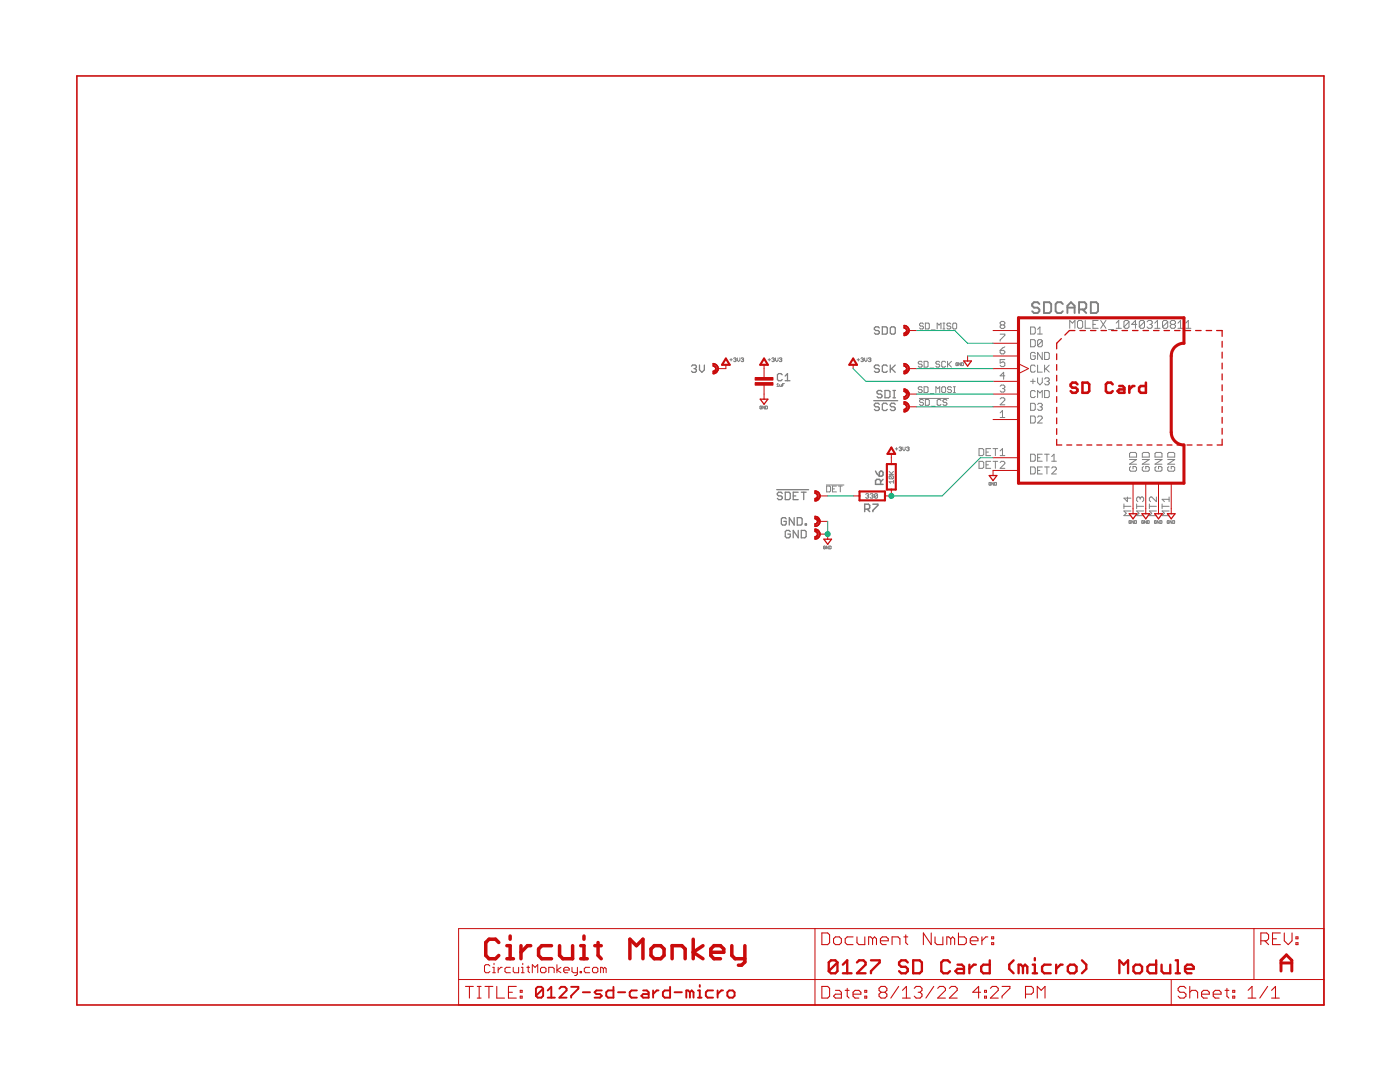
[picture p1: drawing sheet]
<svg xmlns="http://www.w3.org/2000/svg" width="279mm" height="216mm" viewBox="0 0 279 216" stroke-linecap="round" stroke-linejoin="round" font-family="sans-serif">
<g fill="none" stroke="#808080" stroke-width=".2">
<path d="M145.7 71.8h.5M145.9 71.5v.5M146.4 71.5l.4-.1 .1 .1-.1 .3M146.7 71.8h.1M146.8 71.8l.1 .1-.1 .3-.4-.2M147.2 71.4v.5l.2 .3 .3-.3v-.5M147.9 71.5l.4-.1 .1 .1-.1 .3M148.1 71.8h.2M148.3 71.8l.1 .1-.1 .3-.4-.2M153.3 71.8h.5M153.5 71.5v.5M154 71.5l.4-.1 .1 .1-.1 .3"/>
<path d="M154.3 71.8h.1M154.4 71.8l.1 .1-.1 .3-.4-.2M154.8 71.4v.5l.2 .3 .3-.3v-.5M155 76.7l.2-.2v.6M155 77.1h.4M155.5 71.5l.4-.1 .1 .1-.1 .3M155.6 76.7l.1 .4h.3v-.4M155.8 71.8h.1M155.9 71.8l.1 .1-.1 .3-.4-.2M156.2 76.8h.2M156.5 76.5h-.3v.6M171 71.8h.6"/>
<path d="M171.3 71.5v.5M171.8 71.5l.4-.1 .1 .1-.1 .3M172 71.8h.2M172.2 71.8l.1 .1-.1 .3-.4-.2M172.6 71.4v.5l.2 .3 .2-.3v-.5M173.3 71.5l.4-.1 .1 .1-.1 .3M173.5 71.8h.2M173.7 71.8l.1 .1-.1 .3-.4-.2M183.5 79.5h5.8M184 72.3l-.1-.2h-.4l-.2 .2 .2 .4h.4l.1 .2-.1 .4h-.4l-.2-.2M184 77.4l-.1-.2h-.4l-.2 .2 .2 .3h.4l.1 .3-.1 .3h-.4l-.2-.2M184.3 79.9l-.2-.2h-.4l-.2 .4 .2 .2h.4l.2 .4-.2 .2h-.4l-.2-.2"/>
<path d="M184.3 64.7l-.2-.2h-.4l-.2 .4 .2 .2h.4l.2 .3-.2 .2h-.4l-.2-.2M184.4 77.2h.6l.2 .2v.7l-.2 .2h-.6zM184.4 72.1h.6l.2 .2v.8l-.2 .2h-.6zM184.7 79.7h.6l.2 .2v.8l-.2 .2h-.6zM184.7 64.5h.6l.2 .2v.7l-.2 .2h-.6zM185.6 78.5h.8M185.6 73.4h.8M185.8 65.8h.8M186.8 78.3v-1.1l.4 .4 .3-.4v1.1M187 65.6v-1.1l.4 .4 .4-.4v1.1M187.5 72.3l-.2-.2h-.3l-.2 .2 .2 .4h.3l.2 .2-.2 .4h-.3l-.2-.2M187.8 79.9l-.2-.2h-.4l-.2 .2v.8l.2 .2h.4l.2-.2"/>
<path d="M187.9 77.4l.2-.2h.4l.2 .2v.7l-.2 .2h-.4l-.2-.2zM188.2 64.5h.4M188.2 65.6h.4M188.4 64.5v1.1M188.7 72.3l-.2-.2h-.4l-.2 .2v.8l.2 .2h.4l.2-.2M189 79.9l-.2-.2h-.4l-.2 .2 .2 .4h.4l.2 .2-.2 .4h-.4l-.2-.2M189.1 72.1v1.2M189.3 72.7l.6 .6M189.8 64.7l-.3-.2h-.3l-.2 .4 .2 .2h.3l.3 .3-.3 .2h-.3l-.2-.2M189.9 77.4l-.2-.2h-.4l-.2 .2 .2 .3h.4l.2 .3-.2 .3h-.4l-.2-.2M189.9 72.1l-.8 .8M190.1 64.7l.2-.2h.4l.2 .2v.7l-.2 .2h-.4l-.2-.2z"/>
<path d="M190.3 77.2h.4M190.3 78.3h.4M190.5 77.2v1.1M191.2 72.5l-.1-.1-.3 .1 .1 .5 .3-.1v-.2h-.2M191.7 72.4v.6l-.4-.6v.6M191.9 72.4l.4 .1-.1 .5h-.3zM199.6 77.1l.2-.3h.5l.2 .3v.2l-.2 .2M199.6 79.6l.2-.2h.5l.2 .2v.2l-.9 1h.9M199.6 69.9h.7l.2 .2v.3l-.2 .2h-.5l-.2-.2zM199.6 66.7h.9v.2l-.9 .9v.3M199.8 64.8l-.2 .3v.2l.2 .2h.5l.2-.2v-.2l-.2-.3M199.8 64.8l-.2-.2v-.2l.2-.3h.5l.2 .3v.2l-.2 .2"/>
<path d="M199.8 64.8h.5M200.1 77.5h.2M200.3 77.5l.2 .3v.2l-.2 .2h-.5l-.2-.2M200.5 71.8h-.9v.7l.5-.3h.2l.2 .3v.4l-.2 .3h-.5l-.2-.3M200.5 69.2l-.9 .7M200.5 75h-.9l.7-.7v1.4M205.7 65.3h.7l.2 .2v.9l-.2 .3h-.7zM205.7 67.8h.7l.2 .2v1l-.2 .2h-.7zM205.7 76.1h.9M206.1 75.6v1M206.6 70.5l-.2-.2h-.5l-.2 .2v1l.2 .2h.5l.2-.2v-.5h-.5M206.6 73.1l-.2-.2h-.5l-.2 .2v.9l.2 .3h.5l.2-.3"/>
<path d="M206.6 78.2l-.2-.3h-.5l-.2 .3v.9l.2 .2h.5l.2-.2M207.1 66.7h.9M207.1 65.7l.4-.4v1.4M207.1 72.9v1.4h.9M207.1 75.4v.9l.4 .5 .5-.5v-.9M207.1 79.3v-1.4l.4 .5 .5-.5v1.4M208 68l-.2-.2h-.5l-.2 .2v1M208 70.3v1.4l-.9-1.4v1.4M208 68v1l-.2 .2h-.5l-.2-.2M208 68l-.9 1M208.5 70.3h.7l.2 .2v1l-.2 .2h-.7zM208.5 72.9v1.4"/>
<path d="M208.5 77.9h.7l.2 .3v.9l-.2 .2h-.7zM208.5 75.6l.2-.2h.5l.2 .2v.3l-.2 .2M208.7 73.6l.7 .7M208.9 76.1h.3M209.2 76.1l.2 .2v.3l-.2 .2h-.5l-.2-.2M209.4 72.9l-.9 .9M213.5 65.5v-1.6l.5 .6 .5-.6v1.6M215.3 63.9h.5l.3 .3v1l-.3 .3h-.5l-.3-.3v-1zM216.6 63.9v1.6h1M218.1 64.7h.5M219.2 63.9h-1.1v1.6h1.1M219.7 63.9l1 1.6"/>
<path d="M220.7 63.9l-1 1.6M221.2 65.8h1M222.8 65.5h1M222.8 64.5l.5-.6v1.6M225.3 64.2l-.2-.3h-.5l-.3 .3v1M225.3 64.2v1l-.2 .3h-.5l-.3-.3M225.3 64.2l-1 1M226.9 64.7h-1.1l.8-.8v1.6M228.4 64.2l-.2-.3h-.6l-.2 .3v1M228.4 64.2v1l-.2 .3h-.6l-.2-.3M228.4 64.2l-1 1M228.9 64.2l.3-.3h.5l.3 .3v.3l-.3 .2"/>
<path d="M229.4 64.7h.3M229.7 64.7l.3 .3v.2l-.3 .3h-.5l-.3-.3M230.5 65.5h1M230.5 64.5l.5-.6v1.6M233 64.2l-.2-.3h-.5l-.3 .3v1M233 64.2v1l-.2 .3h-.5l-.3-.3M233 64.2l-1 1M233.8 64.7l-.2-.2v-.3l.2-.3h.5l.3 .3v.3l-.3 .2M233.8 64.7l-.2 .3v.2l.2 .3h.5l.3-.3v-.2l-.3-.3M233.8 64.7h.5M235.1 65.5h1M235.1 64.5l.5-.6v1.6"/>
<path d="M236.6 65.5h1.1M236.6 64.5l.6-.6v1.6M152 81.1l-.1-.1-.2 .1v.4l.2 .1 .1-.3h-.2M152.6 81v.6l-.4-.6v.6M152.8 81l.4 .1-.1 .5h-.3zM164.9 96.8h3.5M165 97h.6l.2 .2v.8l-.2 .1h-.6zM166.1 97.6h.4M166.9 97h-.8v1.1h.8M167.3 97h.8M167.7 97v1.1M172.8 98.7l.4-.2 .2 .2-.2 .3"/>
<path d="M173.1 99h.1M173.2 99l.2 .1-.2 .3-.4-.1M173.7 98.7l.4-.2 .1 .2-.1 .3M173.9 99h.2M174.1 99l.1 .1-.1 .3-.4-.1M175.1 98.7l-.4-.2-.2 .2v.6M175.1 98.7v.6l-.1 .1-.5-.1M175.1 98.7l-.6 .6M177.4 94.7h.9M177.4 94.1l.6 .6M177.6 95l.6 .5M177.6 95h.6l.1 .1-.1 .4"/>
<path d="M177.6 95l-.2 .4 .2 .1h.6M178.3 96.1h-.9l.3 .3M178.3 95.8v.6M178.3 94.1l-.4 .4M178.7 89.6h.5M178.9 89.3v.5M179.4 89.3l.4-.1 .1 .1-.1 .3M179.7 89.6h.1M179.8 89.6l.1 .1-.1 .2-.4-.1M180.2 89.2v.5l.2 .2 .3-.2v-.5M180.9 89.3l.4-.1 .1 .1-.1 .3M181.2 89.6h.1"/>
<path d="M181.3 89.6l.1 .1-.1 .2-.4-.1M185.8 81.1h.8M195.4 92.1h.7l.2 .2v.9l-.2 .3h-.7zM195.4 89.5h.7l.2 .2v1l-.2 .2h-.7zM196.8 90.2h.5M196.8 92.8h.5M197.7 92.1h-.9v1.4h.9M197.7 89.5h-.9v1.4h.9M197.7 96.4h-.3l.1 .4 .2-.1v-.2h-.1M198.2 92.1h.9M198.2 89.5h.9M198.3 96.3v.5l-.4-.5v.5"/>
<path d="M198.5 96.3l.4 .1-.1 .4h-.3zM198.6 89.5v1.4M198.6 92.1v1.4M199.6 90l.5-.5v1.4M199.6 92.3l.2-.2h.5l.2 .2v.2l-.9 1h.9M199.6 82.4l.5-.5v1.4M199.6 83.3h.9M199.6 90.9h.9M205.7 80.5h.7l.2 .2v.9l-.2 .3h-.7zM205.7 83h.7l.2 .2v1l-.2 .2h-.7zM205.7 90.6h.7l.2 .3v.9l-.2 .2h-.7zM205.7 93.2h.7l.2 .2v.9l-.2 .3h-.7z"/>
<path d="M207.1 80.7l.2-.2h.5l.2 .2v.2l-.2 .3M207.1 83.2l.2-.2h.5l.2 .2v.3l-.9 .9h.9M207.1 91.3h.4M207.1 93.9h.4M207.5 81.2h.3M207.8 81.2l.2 .2v.2l-.2 .3h-.5l-.2-.3M208 90.6h-.9v1.4h.9M208 93.2h-.9v1.4h.9M208.5 90.6h.9M208.5 93.2h.9M208.9 90.6v1.4M208.9 93.2v1.4"/>
<path d="M209.9 92h.9M209.9 91.1l.5-.5v1.4M209.9 93.4l.2-.2h.5l.2 .2v.2l-.9 1h.9M225 99.2v.9l-.7-.7h1.4M225.4 90.5l.3-.2h.9l.2 .2v.7h-1.4zM225.4 91.7h1.4l-1.4 .9h1.4M225.7 93.1l-.3 .2v.5l.3 .2h.9l.2-.2v-.5l-.2-.2h-.5v.5M227.5 99.4l-.2-.2h-.2l-.3 .2v.5l.3 .2M227.5 99.4l.3-.2h.2l.2 .2v.5l-.2 .2M227.5 99.4v.2M228 90.5l.2-.2h.9l.3 .2v.7h-1.4zM228 91.7h1.4l-1.4 .9h1.4"/>
<path d="M228.2 93.1l-.2 .2v.5l.2 .2h.9l.3-.2v-.5l-.3-.2h-.4v.5M230.5 90.5l.2-.2h1l.2 .2v.7h-1.4zM230.5 91.7h1.4l-1.4 .9h1.4M230.7 93.1l-.2 .2v.5l.2 .2h1l.2-.2v-.5l-.2-.2h-.5v.5M230.8 99.2v.9l-1-.9h-.2l-.2 .2v.5l.2 .2M233 91.7h1.4l-1.4 .9h1.4M233.3 90.3h.9l.2 .2v.7h-1.4v-.7zM233.3 93.1l-.3 .2v.5l.3 .2h.9l.2-.2v-.5l-.2-.2h-.5v.5M233.3 99.2v.9M233.3 99.6h-1.4l.5 .5M164.7 109.1h-.3v.3l.2 .1 .1-.3h-.2M165.3 109v.5l-.4-.5v.5"/>
<path d="M165.5 109l.4 .1-.1 .4h-.3zM224.3 100.6v.9M224.3 101h1.4M225.7 104h-.4v.4h.3l.1-.2h-.2M225.7 102h-1.4l.5 .4-.5 .5h1.4M226.3 103.9v.5l-.4-.5v.5M226.4 103.9l.4 .1-.1 .4h-.3zM226.8 101h1.4M226.8 100.6v.9M228.2 104h-.3v.4h.2l.1-.2h-.2M228.2 102h-1.4l.5 .4-.5 .5h1.4M228.8 103.9v.5l-.4-.5v.5"/>
<path d="M229 103.9l.3 .1v.4h-.3zM229.4 101h1.4M229.4 100.6v.9M230.8 104h-.4v.4h.3l.1-.2h-.2M230.8 102h-1.4l.4 .4-.4 .5h1.4M231.3 103.9v.5l-.4-.5v.5M231.5 103.9l.4 .1-.1 .4h-.3zM231.9 100.6v.9M231.9 101h1.4M233.3 104h-.4v.4h.3l.1-.2h-.2M233.3 102h-1.4l.5 .4-.5 .5h1.4M233.9 103.9v.5l-.4-.5v.5"/>
<path d="M234.1 103.9l.3 .1-.1 .4h-.2z"/>
</g>
<path d="M207.4 60.7l-.3-.4h-.7l-.4 .4v.3l.4 .4h.7l.3 .3v.4l-.3 .4h-.7l-.4-.4M208.3 60.3h1.1l.4 .4v1.4l-.4 .4h-1.1zM212.1 60.7l-.3-.4h-.8l-.3 .4v1.4l.3 .4h.8l.3-.4M213 61.4h1.5M213 62.5v-1.5l.7-.7 .8 .7v1.5M215.3 61.7h1.1l.4-.3v-.7l-.4-.4h-1.1v2.2M216.1 61.7l.7 .8M217.7 60.3h1.1l.3 .4v1.4l-.3 .4h-1.1z" fill="none" stroke="#808080" stroke-width=".38"/>
<g fill="none" stroke="#808080" stroke-width=".25">
<path d="M138 73.1l.2-.3h.5l.3 .3v.2l-.3 .3M138.5 73.6h.2M138.7 73.6l.3 .2v.3l-.3 .2h-.5l-.2-.2M139.6 72.8v1l.5 .5 .5-.5v-1M156.1 74.8l-.2-.3h-.5l-.2 .3v.9l.2 .3h.5l.2-.3M156.7 76h.9M156.7 75l.5-.5v1.5M174.4 79.9h4.8M175.5 65.4l-.3-.2h-.4l-.3 .2v.3l.3 .3h.4l.3 .2v.2l-.3 .3h-.4l-.3-.3M175.5 73.1l-.3-.3h-.4l-.3 .3v.2l.3 .3h.4l.3 .2v.3l-.3 .2h-.4l-.3-.2M176 78.1l-.2-.2h-.5l-.3 .2v.3l.3 .2h.5l.2 .3v.2l-.2 .3h-.5l-.3-.3M176.1 65.2h.7l.3 .2v1l-.3 .3h-.7z"/>
<path d="M176.6 77.9h.8l.2 .2v1l-.2 .3h-.8zM177.1 73.1l-.3-.3h-.5l-.2 .3v1l.2 .2h.5l.3-.2M177.7 65.4l.2-.2h.5l.3 .2v1l-.3 .3h-.5l-.2-.3zM177.7 72.8v1.5M177.9 73.6l.8 .7M178.2 77.9h.5M178.2 79.4h.5M178.5 77.9v1.5M178.7 72.8l-1 1M155 97.7h6.4M156.1 98.5l-.2-.3h-.5l-.3 .3v.2l.3 .3h.5l.2 .2v.2l-.2 .3h-.5l-.3-.3M156.7 98.2h.8l.2 .3v.9l-.2 .3h-.8z"/>
<path d="M158.3 99h.5M159.3 98.2h-1v1.5h1M159.9 98.2h1M160.4 98.2v1.5M175.5 80.7l-.3-.2h-.4l-.3 .2v.2l.3 .3h.4l.3 .2v.3l-.3 .2h-.4l-.3-.2M177.1 80.7l-.3-.2h-.5l-.2 .2v1l.2 .2h.5l.3-.2M178.7 80.7l-.3-.2h-.5l-.2 .2v.2l.2 .3h.5l.3 .2v.3l-.3 .2h-.5l-.2-.2M156.9 103.5l-.2-.2h-.5l-.3 .2v1l.3 .3h.5l.2-.3v-.5h-.5M157.7 106.1l-.2-.3h-.5l-.3 .3v1l.3 .2h.5l.2-.2v-.5h-.5M158.5 103.3v1.5l-1-1.5v1.5M159.1 103.3h.8l.2 .2v1l-.2 .3h-.8zM159.3 105.8v1.5l-1-1.5v1.5"/>
<path d="M159.9 105.8h.7l.3 .3v1l-.3 .2h-.7zM160.7 104.5h.3v.3h-.3z"/>
</g>
<path d="M174.7 94l.3 .5 .5 .5M175.5 94.3l.2-.3h.3l.2 .3v.5l-.2 .2h-.5zM175.7 96.6v-.7l-.2-.2h-.5l-.3 .2v.7h1.5M176.2 95.7l-.5 .4M172.6 101.6h.7l.3-.3v-.5l-.3-.2h-.7v1.5M173.1 101.6l.5 .5M174.2 100.6h1v.2l-1 1.1v.2" fill="none" stroke="#808080" stroke-width=".3"/>
<path d="M15.3 15.2h248.9v185.3h-248.9z" fill="none" stroke="#c90b0b" stroke-width=".32"/>
<g fill="none" stroke="#c90b0b" stroke-width=".2">
<path d="M144.9 72.8v.8h-1.6M152.5 72.8v2.8M152.5 76.6v3.1M170.3 72.8v.8M181.4 66h1.6M181.4 73.6h1.6M181.4 78.6h1.6M193.1 71v1M198.2 66h5.1M198.2 71h5.1M198.2 68.5h5.1M198.2 76.1h5.1"/>
<path d="M198.2 73.6h5.1M198.2 78.6h5.1M203.3 72.6l2 1-2 .9M163.7 99h1.5M170.3 99h1.2M177.9 90.6v2M177.9 97.7v1.3h-1.3M181.4 81.2h1.6M198.2 81.2h5.1M198.2 83.7h5.1M198.2 91.3h5.1M203.3 93.9h-5.1v1"/>
<path d="M226.1 96.4v6.1M228.7 96.4v6.1M231.2 96.4v6.1M233.7 96.4v6.1M163.7 106.6h1.5v1M163.7 104h1.5M91.5 185.3h172.7v15.2h-172.7zM91.5 195.5h172.7M97.8 192.7l-.3-.2h-.5l-.3 .2v1.1l.3 .3h.5l.3-.3M98.3 194.1h.6M98.3 193h.3v1.1M98.6 192.2v.3"/>
<path d="M99.4 193v1.1M100.2 193h-.3l-.5 .6M101.9 193h-.9l-.2 .3v.5l.2 .3h.9M102.4 193v.8l.3 .3h.8v-1.1M104.1 194.1h.5M104.1 193h.2v1.1M104.3 192.2v.3M105.1 193h.6M105.4 192.7v1.1l.3 .3M106.2 194.1v-1.6l.6 .5 .5-.5v1.6M107.9 193.3l.2-.3h.6l.3 .3v.5l-.3 .3h-.6l-.2-.3zM109.5 194.1v-1.1h.8l.3 .3v.8"/>
<path d="M111.1 192.5v1.6M112 193l-.9 .6 .9 .5M112.5 193.6h1.1v-.3l-.3-.3h-.5l-.3 .3v.5l.3 .3h.5M114.2 193v.8l.2 .3h.8M115.2 193v1.4l-.2 .2h-.3M115.8 193.8h.3v.3h-.3zM117.7 193h-.8l-.3 .3v.5l.3 .3h.8M118.2 193.3l.3-.3h.6l.2 .3v.5l-.2 .3h-.6l-.3-.3zM120.4 193.3l-.3-.3h-.2v1.1M120.4 193.3v.8M120.4 193.3l.3-.3 .3 .3v.8M162.6 185.3v15.2"/>
<path d="M233.7 195.5v5M250.3 185.3v10.2"/>
</g>
<g fill="none" stroke="#c90b0b" stroke-width=".21">
<path d="M92.9 196.8h1.6M93.7 196.8v2.4M95.2 199.2h.8M95.2 196.8h.8M95.6 196.8v2.4M96.8 196.8h1.6M97.6 196.8v2.4M99.1 196.8v2.4h1.6M101.5 198h.8M103 196.8h-1.5v2.4h1.5M103.8 198.8h.4v.4h-.4zM103.8 197.6h.4v.4h-.4z"/>
<path d="M164 186.2h1.2l.4 .3v1.6l-.4 .4h-1.2zM164 196.8h1.2l.4 .4v1.6l-.4 .4h-1.2zM166.7 197.6h.8l.4 .4v1.2h-1.2l-.4-.4 .4-.4h1.2M166.7 186.9h.8l.4 .4v.8l-.4 .4h-.8l-.4-.4v-.8zM168.7 197.6h.8M169.1 197.2v1.6l.4 .4M170.2 198.4h1.6v-.4l-.4-.4h-.8l-.4 .4v.8l.4 .4h.8M170.2 186.9h-1.1l-.4 .4v.8l.4 .4h1.1M171 186.9v1.2l.4 .4h1.2v-1.6M172.6 198.8h.4v.4h-.4zM172.6 197.6h.4v.4h-.4zM174.1 187.3l-.3-.4h-.4v1.6"/>
<path d="M174.1 187.3v1.2M174.1 187.3l.4-.4 .4 .4v1.2M175.7 187.7h1.6v-.4l-.4-.4h-.8l-.4 .4v.8l.4 .4h.8M175.8 198l-.4 .4v.4l.4 .4h.8l.4-.4v-.4l-.4-.4M175.8 198l-.4-.4v-.4l.4-.4h.8l.4 .4v.4l-.4 .4M175.8 198h.8M178 188.5v-1.6h1.2l.4 .4v1.2M179.3 196.8l-1.5 2.4M180.1 199.2h1.6M180.1 197.6l.8-.8v2.4M180.4 186.9h.8M180.8 186.5v1.6l.4 .4"/>
<path d="M182.5 197.2l.3-.4h.8l.4 .4v.4l-.4 .4M183.2 198h.4M183.6 198l.4 .4v.4l-.4 .4h-.8l-.3-.4M185.8 186.2v2.3l-1.5-2.3v2.3M186.4 196.8l-1.6 2.4M186.6 186.9v1.2l.4 .4h1.2v-1.6M187.1 197.2l.4-.4h.8l.4 .4v.4l-1.6 1.6h1.6M189.5 197.2l.4-.4h.7l.4 .4v.4l-1.5 1.6h1.5M189.7 187.3l-.4-.4h-.3v1.6M189.7 187.3v1.2M189.7 187.3l.4-.4 .4 .4v1.2M191.3 186.2v2.3h1.2l.3-.4v-.8l-.3-.4h-1.2"/>
<path d="M193.6 187.7h1.6v-.4l-.4-.4h-.8l-.4 .4v.8l.4 .4h.8M195.7 198h-1.6l1.2-1.2v2.4M196 186.9v1.6M196.5 198.8h.4v.4h-.4zM196.5 197.6h.4v.4h-.4zM197.1 186.9h-.4l-.7 .8M197.7 197.2l.3-.4h.8l.4 .4v.4l-1.5 1.6h1.5M197.9 188.1h.4v.4h-.4zM197.9 186.9h.4v.4h-.4zM200 196.8h1.5v.4l-1.5 1.6v.4M204.7 198.4h1.1l.4-.4v-.8l-.4-.4h-1.1v2.4M207 199.2v-2.4l.8 .8 .8-.8v2.4"/>
<path d="M236.7 197.2l-.4-.4h-.8l-.4 .4v.4l.4 .4h.8l.4 .4v.4l-.4 .4h-.8l-.4-.4M237.4 198l.4-.4h.8l.4 .4v1.2M237.4 196.8v2.4M239.8 198.4h1.5v-.4l-.3-.4h-.8l-.4 .4v.8l.4 .4h.8M242.1 198.4h1.6v-.4l-.4-.4h-.8l-.4 .4v.8l.4 .4h.8M244.5 197.6h.8M244.9 197.2v1.6l.4 .4M246 198.8h.4v.4h-.4zM246 197.6h.4v.4h-.4zM249.1 199.2h1.5M249.1 197.6l.8-.8v2.4M251.6 187.7h1.2l.4-.4v-.8l-.4-.3h-1.2v2.3"/>
<path d="M252.4 187.7l.8 .8M253 196.8l-1.6 2.4M253.8 199.2h1.5M253.8 197.6l.8-.8v2.4M254 187.3h.7M255.5 186.2h-1.5v2.3h1.5M256.3 186.2v1.5l.8 .8 .8-.8v-1.5M258.6 188.1h.4v.4h-.4zM258.6 186.9h.4v.4h-.4z"/>
</g>
<g fill="none" stroke="#c90b0b" stroke-width=".7">
<path d="M99.5 188.1l-.6-.7h-1.3l-.7 .7v2.5l.7 .7h1.3l.6-.7M101.2 191.3h1.3M101.2 188.7h.6v2.6M101.8 186.8v.6M104 188.7v2.6M105.9 188.7h-.6l-1.3 1.3M110.1 188.7h-2l-.6 .7v1.2l.6 .7h2M111.7 188.7v1.9l.6 .7h2v-2.6M115.9 191.3h1.3M115.9 188.7h.6v2.6M116.5 186.8v.6M118.7 188.7h1.3"/>
<path d="M119.4 188.1v2.5l.6 .7M125.7 191.3v-3.9l1.3 1.3 1.3-1.3v3.9M130.6 188.7h1.3l.6 .7v1.2l-.6 .7h-1.3l-.7-.7v-1.2zM134.1 191.3v-2.6h2l.6 .7v1.9M138.3 187.4v3.9M140.3 188.7l-2 1.3 2 1.3M141.9 190h2.5v-.6l-.6-.7h-1.3l-.6 .7v1.2l.6 .7h1.3M146 188.7v1.9l.7 .7h2M148.7 188.7v3.3l-.7 .6h-.6"/>
</g>
<g fill="none" stroke="#c90b0b" stroke-width=".38">
<path d="M108.4 197.3l-.4-.4h-.7l-.3 .4v1.4M108.4 197.3v1.4l-.4 .4h-.7l-.3-.4M108.4 197.3l-1.4 1.4M109.3 199.1h1.4M109.3 197.6l.7-.7v2.2M111.6 197.3l.4-.4h.7l.4 .4v.3l-1.5 1.5h1.5M114 196.9h1.4v.4l-1.4 1.4v.4M116.3 198h1.5M120.1 197.6h-1.1l-.3 .4 .3 .4h.7l.4 .3-.4 .4h-1M122.4 196.9v2.2h-1.1l-.3-.4v-.7l.3-.4h1.1M123.3 198h1.5M127.1 197.6h-1.1l-.3 .4v.7l.3 .4h1.1"/>
<path d="M128.4 197.6h.7l.4 .4v1.1h-1.1l-.4-.4 .4-.3h1.1M130.3 197.6v1.5M131.4 197.6h-.3l-.8 .8M133.7 196.9v2.2h-1l-.4-.4v-.7l.4-.4h1M134.6 198h1.5M137.7 198l-.4-.4h-.3v1.5M137.7 198v1.1M137.7 198l.3-.4 .4 .4v1.1M139.3 199.1h.7M139.3 197.6h.4v1.5M139.7 196.6v.3M142.3 197.6h-1.1l-.3 .4v.7l.3 .4h1.1"/>
<path d="M143.2 197.6v1.5M144.3 197.6h-.4l-.7 .8M145.2 198l.3-.4h.7l.4 .4v.7l-.4 .4h-.7l-.3-.4z"/>
</g>
<g fill="none" stroke="#c90b0b" stroke-width=".47">
<path d="M167.1 192l-.4-.4h-.9l-.4 .4v1.8M167.1 192v1.8l-.4 .4h-.9l-.4-.4M167.1 192l-1.7 1.8M168.2 194.2h1.7M168.2 192.5l.9-.9v2.6M171 192l.4-.4h.9l.4 .4v.5l-1.7 1.7h1.7M173.8 191.6h1.8v.4l-1.8 1.8v.4M181.2 192l-.5-.4h-.8l-.5 .4v.5l.5 .4h.8l.5 .4v.5l-.5 .4h-.8l-.5-.4M182.2 191.6h1.3l.5 .4v1.8l-.5 .4h-1.3zM189.6 192l-.5-.4h-.8l-.4 .4v1.8l.4 .4h.8l.5-.4M191.1 192.5h.9l.4 .4v1.3h-1.3l-.4-.4 .4-.5h1.3M193.5 192.5v1.7"/>
<path d="M194.8 192.5h-.5l-.8 .8M197.5 191.6v2.6h-1.3l-.4-.4v-.9l.4-.4h1.3M202.3 191.6l-.9 .9v.8l.9 .9M204.2 192.9l-.5-.4h-.4v1.7M204.2 192.9v1.3M204.2 192.9l.4-.4 .4 .4v1.3M206.1 194.2h.9M206.1 192.5h.4v1.7M206.5 191.2v.4M209.7 192.5h-1.3l-.4 .4v.9l.4 .4h1.3M210.8 192.5v1.7M212.1 192.5h-.5l-.8 .8"/>
<path d="M213.1 192.9l.5-.4h.8l.4 .4v.9l-.4 .4h-.8l-.5-.4zM215.9 191.6l.9 .9v.8l-.9 .9M223.4 194.2v-2.6l.9 .9 .8-.9v2.6M226.6 192.5h.9l.4 .4v.9l-.4 .4h-.9l-.4-.4v-.9zM230.7 191.6v2.6h-1.3l-.4-.4v-.9l.4-.4h1.3M231.8 192.5v1.3l.4 .4h1.4v-1.7M234.6 191.6h.5v2.6M234.6 194.2h.9M236.5 193.3h1.7v-.4l-.4-.4h-.9l-.4 .4v.9l.4 .4h.9"/>
</g>
<path d="M255.7 193.8v-2.2l1-1.1 1.1 1.1v2.2M255.7 192.2h2.1" fill="none" stroke="#c90b0b" stroke-width=".59"/>
<path d="M203.3 63.4h33v5.1a2.54 2.54 0 0 0-2.6 2.5v15.3a2.54 2.54 0 0 0 2.6 2.5v7.6h-33z" fill="none" stroke="#c90b0b" stroke-width=".61"/>
<g fill="none" stroke="#c90b0b" stroke-width=".25">
<path d="M142.3 72.5v.5a.51 .51 0 0 1 .5 .6 .51 .51 0 0 1-.5 .5v.5l.7-.3M142.3 74.5h.2M142.3 74.3h.7M142.3 74.1h.9M142.3 73h.9M142.3 72.8h.7M142.3 72.6h.1M142.3 72.5l.5 .2 .5 .5M142.7 73.2h.6M142.7 73.9h.6M142.8 73.7h.5M142.8 73.4h.5"/>
<path d="M143.3 73.2v.7M143.3 73.9l-.3 .4M151.7 79.7h1.5l-.7 1zM180.4 64.9l.5 .2 .4 .3h-.9zM180.4 72.5v.5l.3 .2M180.4 66.8h.6M180.4 66.5h.8M180.4 65.2h.7M180.4 65h.4M180.4 72.5l.7 .3M180.4 74.5h.2M180.4 74.3h.7"/>
<path d="M180.4 74.1h.9M180.4 73h.9M180.4 72.8h.7M180.4 72.6h.1M180.4 79.4h.6M180.4 79.2h.9M180.4 78.1h.9M180.4 77.9h.7M180.4 77.7h.3M180.5 65.4a.51 .51 0 0 1 .4 .4 .51 .51 0 0 1-.2 .5M180.7 66.3h.7M180.7 73.2l.2 .2"/>
<path d="M180.8 73.2h.6M180.8 79h.6M180.8 73.9h.6M180.8 78.3l.1 .2M180.8 78.3h.6M180.8 65.7h.6M180.9 66.1h.5M180.9 78.8l-.2 .2-.3 .1v.6l.7-.3M180.9 73.4l-.2 .6-.3 .1v.5l.7-.3M180.9 65.9h.5M180.9 73.7h.5M180.9 73.4h.5"/>
<path d="M180.9 78.5v.3M180.9 78.8h.5M180.9 78.5h.5M181.1 77.9l-.7-.3v.5l.4 .2M181.1 72.8l.3 .4M181.1 77.9l.3 .4v.7M181.3 65.4l.1 .7M181.4 73.2v.7M181.4 73.9l-.3 .4M181.4 79l-.3 .4M181.4 66.1a1.09 1.09 0 0 1-1 .9v-.5l.3-.2M192.3 72h1.6l-.8 1z"/>
<path d="M210.9 70.6v1.2M210.9 72.7v1.2M210.9 74.9v1.1M210.9 77v1.1M210.9 79.1v1.2M211.8 67.6l-.9 .9v1.1M214.5 66h-1.1l-.9 .9M215.5 66h1.1M217.6 66h1.1M219.7 66h1.1M221.8 66h1.1M223.9 66h1.1"/>
<path d="M226 66h1.1M228.1 66h1.1M230.2 66h1.1M232.3 66h1.1M234.4 66h1.1M236.5 66h1.1M238.6 66h1.1M240.7 66h1.1M242.8 66h1.1v1.1M243.9 68.1v1.2M243.9 70.3v1.2M243.9 72.5v1.1"/>
<path d="M243.9 74.6v1.2M243.9 76.8v1.2M243.9 79v1.1M162.6 99.9h.4M162.6 99.7h.8M162.6 98.3h.8M162.6 98.1h.6M162.8 99.4h.7M162.9 98.6h.7M163 98.6a.51 .51 0 0 1 .1 .5 .51 .51 0 0 1-.5 .4v.5a1.03 1.03 0 0 0 1-1.2M163.1 99.2h.5M163.1 98.8h.5"/>
<path d="M163.2 98.1l-.6-.2v.5l.4 .2M163.2 98.1l.4 .7M163.2 99h.5M180.4 81.7h.9l-.7 .5h-.2zM180.4 82.1h.4M180.4 81.9h.7M180.4 80.6h.8M180.4 80.3h.6M180.7 80.8h.6M180.8 81.4h.6M180.9 81.4l-.4 .3M180.9 81h.5"/>
<path d="M180.9 81.2h.5M181.4 81a1.09 1.09 0 0 0-1-.8v.5a.52 .52 0 0 1 .5 .7M181.4 81l-.1 .7M197.4 94.9h1.5l-.7 1zM210.9 81.3v1.1M210.9 83.4v1.1M210.9 85.5v1.2M210.9 87.7v1.1h1M212.9 88.8h1M214.9 88.8h1M216.9 88.8h1M218.9 88.8h1"/>
<path d="M220.9 88.8h1M222.9 88.8h1M224.9 88.8h1M226.9 88.8h1M228.9 88.8h1M230.9 88.8h1M232.9 88.8h1M234.9 88.8h1M236.9 88.8h1M238.9 88.8h1M240.9 88.8h1M243.9 87.6v1.2h-1"/>
<path d="M243.9 81.1v1.2M243.9 83.3v1.2M243.9 85.5v1.1M162.6 107.4h.6M162.6 107.2h.8M162.6 105.9h.8M162.6 105.7h.5M162.6 105h.4M162.6 104.8h.7M162.6 103.4h.8M162.6 103.2h.6M162.8 106.1h.7"/>
<path d="M162.9 107h.7M163 103.7h.6M163 104.3h.6M163.1 106.3h.5M163.1 106.8h.5M163.1 103.9h.5M163.1 104.1h.5M163.2 106.6l-.2-.4-.4-.1v-.5a1 1 0 0 1 1.1 1M163.2 106.6l-.2 .4-.4 .1v.5a1 1 0 0 0 1.1-1M163.2 106.6h.5M163.5 104.5h-.9v.6l.4-.1M163.5 104.5l-.5 .5"/>
<path d="M163.6 103.7l-.3-.4-.5-.3h-.2v.5a.52 .52 0 0 1 .5 .5 .52 .52 0 0 1-.3 .5M163.6 103.7v.2M163.6 103.9l-.1 .6M164.4 107.6h1.5l-.7 1zM225.4 102.5h1.5l-.8 1zM227.9 102.5h1.5l-.7 1zM230.4 102.5h1.6l-.8 1zM233 102.5h1.5l-.8 1z"/>
</g>
<path d="M215 76.7l-.3-.4h-.7l-.3 .4v.3l.3 .4h.7l.3 .3v.3l-.3 .4h-.7l-.3-.4M216 76.3h1l.4 .4v1.3l-.4 .4h-1zM222.1 76.7l-.4-.4h-.7l-.3 .4v1.3l.3 .4h.7l.4-.4M223.4 77h.6l.4 .4v1h-1l-.4-.4 .4-.3h1M225.4 77v1.4M226.4 77h-.3l-.7 .7M228.7 76.3v2.1h-1l-.4-.4v-.6l.4-.4h1" fill="none" stroke="#c90b0b" stroke-width=".51"/>
<path d="M144.9 71.5l.7 1.3h-1.5zM152.5 71.5l.7 1.3h-1.5zM170.3 71.5l.7 1.3h-1.5zM171.5 98.1h5.1v1.7h-5.1zM177 92.6h1.8v5.1h-1.8zM177.9 89.3l.7 1.3h-1.5z" fill="none" stroke="#c90b0b" stroke-width=".42"/>
<g fill="#c90b0b" stroke="#c90b0b" stroke-width=".2">
<path d="M150.7 75.3h3.6v.5h-3.6z"/>
<path d="M150.7 76.3h3.6v.6h-3.6z"/>
</g>
<path d="M170.3 73.6l2.5 2.5h25.4M183 78.6h15.2M183 66h7.6l2.5 2.5h5.1M183 73.6h15.2M193.1 71h5.1M165.2 99h5.1M183 81.2h15.2M198.2 91.3h-2.6l-7.6 7.7h-10.1M165.2 104v2.6" fill="none" stroke="#0dab76" stroke-width=".2"/>
<g fill="#0dab76" stroke="#0dab76" stroke-width=".2">
<circle cx="165.2" cy="106.6" r=".51"/>
<circle cx="177.9" cy="99" r=".51"/>
</g>
</svg>
